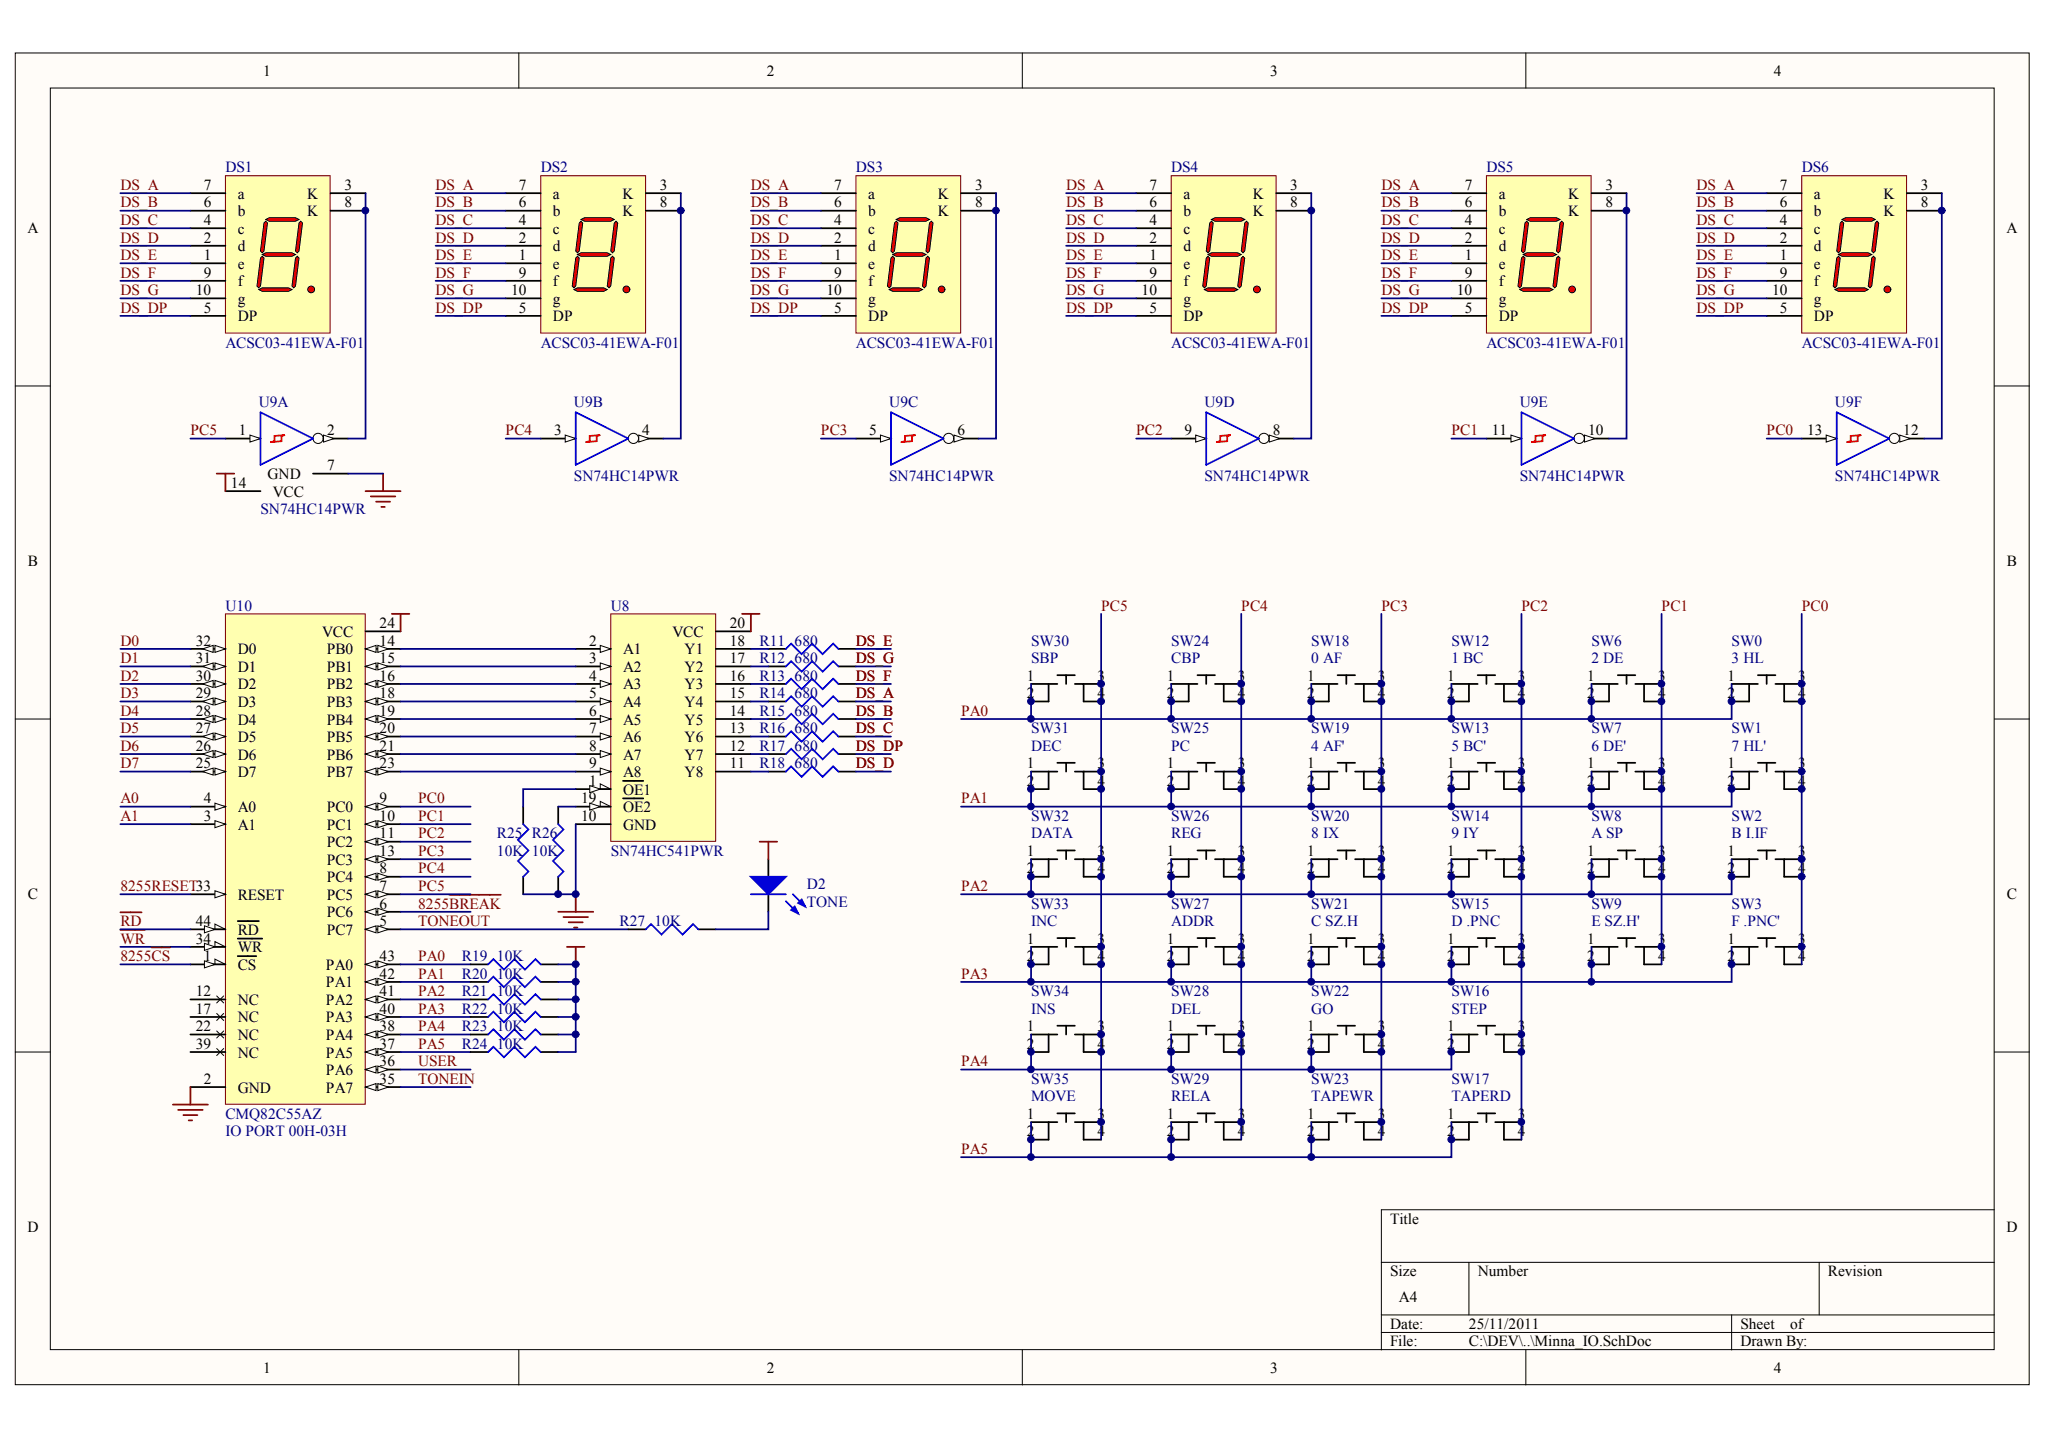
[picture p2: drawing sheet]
<svg xmlns="http://www.w3.org/2000/svg" width="289mm" height="203mm" viewBox="0 0 289 203" stroke-linecap="round" stroke-linejoin="round" font-family="sans-serif">
<defs><g id="words">
<g font-size="2.2">
<text x="37.1" y="10.7">1</text>
<text x="108.2" y="10.7">2</text>
<text x="179.2" y="10.7">3</text>
<text x="250.2" y="10.7">4</text>
<text x="28.7" y="29.3">6</text>
<text x="28.7" y="26.8">7</text>
<text x="33.5" y="28">a</text>
<text x="43.3" y="28">K</text>
<text x="48.6" y="26.8">3</text>
<text x="48.6" y="29.3">8</text>
<text x="73.2" y="29.3">6</text>
<text x="73.2" y="26.8">7</text>
<text x="78" y="28">a</text>
<text x="87.8" y="28">K</text>
<text x="93.1" y="26.8">3</text>
<text x="93.1" y="29.3">8</text>
<text x="117.7" y="29.3">6</text>
<text x="117.7" y="26.8">7</text>
<text x="122.5" y="28">a</text>
<text x="132.3" y="28">K</text>
<text x="137.6" y="26.8">3</text>
<text x="137.6" y="29.3">8</text>
<text x="162.2" y="29.3">6</text>
<text x="162.2" y="26.8">7</text>
<text x="167" y="28">a</text>
<text x="176.8" y="28">K</text>
<text x="182" y="26.8">3</text>
<text x="182" y="29.3">8</text>
<text x="206.6" y="29.3">6</text>
<text x="206.6" y="26.8">7</text>
<text x="211.4" y="28">a</text>
<text x="221.2" y="28">K</text>
<text x="226.5" y="26.8">3</text>
<text x="226.5" y="29.3">8</text>
<text x="251.1" y="29.3">6</text>
<text x="251.1" y="26.8">7</text>
<text x="255.9" y="28">a</text>
<text x="265.7" y="28">K</text>
<text x="271" y="26.8">3</text>
<text x="271" y="29.3">8</text>
<text x="3.9" y="32.9">A</text>
<text x="28.7" y="34.2">2</text>
<text x="28.7" y="31.7">4</text>
<text x="33.5" y="35.4">d</text>
<text x="33.5" y="33">c</text>
<text x="33.5" y="30.5">b</text>
<text x="43.3" y="30.5">K</text>
<text x="73.2" y="34.2">2</text>
<text x="73.2" y="31.7">4</text>
<text x="78" y="35.4">d</text>
<text x="78" y="33">c</text>
<text x="78" y="30.5">b</text>
<text x="87.8" y="30.5">K</text>
<text x="117.7" y="34.2">2</text>
<text x="117.7" y="31.7">4</text>
<text x="122.5" y="35.4">d</text>
<text x="122.5" y="33">c</text>
<text x="122.5" y="30.5">b</text>
<text x="132.3" y="30.5">K</text>
<text x="162.2" y="34.2">2</text>
<text x="162.2" y="31.7">4</text>
<text x="167" y="35.4">d</text>
<text x="167" y="33">c</text>
<text x="167" y="30.5">b</text>
<text x="176.8" y="30.5">K</text>
<text x="206.6" y="34.2">2</text>
<text x="206.6" y="31.7">4</text>
<text x="211.4" y="35.4">d</text>
<text x="211.4" y="33">c</text>
<text x="211.4" y="30.5">b</text>
<text x="221.2" y="30.5">K</text>
<text x="251.1" y="34.2">2</text>
<text x="251.1" y="31.7">4</text>
<text x="255.9" y="35.4">d</text>
<text x="255.9" y="33">c</text>
<text x="255.9" y="30.5">b</text>
<text x="265.7" y="30.5">K</text>
<text x="283.1" y="32.9">A</text>
<text x="27.6" y="41.6">10</text>
<text x="28.7" y="39.1">9</text>
<text x="28.7" y="36.7">1</text>
<text x="33.5" y="40.4">f</text>
<text x="33.5" y="37.9">e</text>
<text x="72.1" y="41.6">10</text>
<text x="73.2" y="39.1">9</text>
<text x="73.2" y="36.7">1</text>
<text x="78" y="40.4">f</text>
<text x="78" y="37.9">e</text>
<text x="116.6" y="41.6">10</text>
<text x="117.7" y="39.1">9</text>
<text x="117.7" y="36.7">1</text>
<text x="122.5" y="40.4">f</text>
<text x="122.5" y="37.9">e</text>
<text x="161.1" y="41.6">10</text>
<text x="162.2" y="39.1">9</text>
<text x="162.2" y="36.7">1</text>
<text x="167" y="40.4">f</text>
<text x="167" y="37.9">e</text>
<text x="205.5" y="41.6">10</text>
<text x="206.6" y="39.1">9</text>
<text x="206.6" y="36.7">1</text>
<text x="211.4" y="40.4">f</text>
<text x="211.4" y="37.9">e</text>
<text x="250" y="41.6">10</text>
<text x="251.1" y="39.1">9</text>
<text x="251.1" y="36.7">1</text>
<text x="255.9" y="40.4">f</text>
<text x="255.9" y="37.9">e</text>
<text x="28.7" y="44.1">5</text>
<text x="33.5" y="42.8">g</text>
<text x="33.5" y="45.3">DP</text>
<text x="73.2" y="44.1">5</text>
<text x="78" y="42.8">g</text>
<text x="78" y="45.3">DP</text>
<text x="117.7" y="44.1">5</text>
<text x="122.5" y="42.8">g</text>
<text x="122.5" y="45.3">DP</text>
<text x="162.2" y="44.1">5</text>
<text x="167" y="42.8">g</text>
<text x="167" y="45.3">DP</text>
<text x="206.6" y="44.1">5</text>
<text x="211.4" y="42.8">g</text>
<text x="211.4" y="45.3">DP</text>
<text x="251.1" y="44.1">5</text>
<text x="255.9" y="42.8">g</text>
<text x="255.9" y="45.3">DP</text>
<text x="33.7" y="61.4">1</text>
<text x="46.1" y="61.4">2</text>
<text x="78.2" y="61.4">3</text>
<text x="90.6" y="61.4">4</text>
<text x="122.6" y="61.4">5</text>
<text x="135.1" y="61.4">6</text>
<text x="167.1" y="61.4">9</text>
<text x="179.6" y="61.4">8</text>
<text x="210.5" y="61.4">11</text>
<text x="224" y="61.4">10</text>
<text x="254.9" y="61.4">13</text>
<text x="268.5" y="61.4">12</text>
<text x="32.6" y="68.8">14</text>
<text x="37.7" y="67.6">GND</text>
<text x="38.5" y="70">VCC</text>
<text x="46.1" y="66.3">7</text>
<text x="3.9" y="79.8">B</text>
<text x="283.1" y="79.8">B</text>
<text x="45.4" y="89.8">VCC</text>
<text x="53.5" y="88.6">24</text>
<text x="94.9" y="89.8">VCC</text>
<text x="103" y="88.6">20</text>
<text x="27.6" y="96">30</text>
<text x="27.6" y="93.5">31</text>
<text x="27.6" y="91">32</text>
<text x="33.5" y="94.8">D1</text>
<text x="33.5" y="92.3">D0</text>
<text x="46.1" y="92.3">PB0</text>
<text x="46.1" y="94.8">PB1</text>
<text x="53.5" y="91">14</text>
<text x="53.5" y="93.5">15</text>
<text x="53.5" y="96">16</text>
<text x="83.1" y="91">2</text>
<text x="83.1" y="93.5">3</text>
<text x="83.1" y="96">4</text>
<text x="87.9" y="92.3">A1</text>
<text x="87.9" y="94.8">A2</text>
<text x="96.6" y="94.8">Y2</text>
<text x="96.6" y="92.3">Y1</text>
<text x="103" y="96">16</text>
<text x="103" y="93.5">17</text>
<text x="103" y="91">18</text>
<text x="144.9" y="96">1</text>
<text x="154.9" y="96">3</text>
<text x="164.6" y="96">1</text>
<text x="174.6" y="96">3</text>
<text x="184.4" y="96">1</text>
<text x="194.4" y="96">3</text>
<text x="204.2" y="96">1</text>
<text x="214.1" y="96">3</text>
<text x="223.9" y="96">1</text>
<text x="233.9" y="96">3</text>
<text x="243.7" y="96">1</text>
<text x="253.7" y="96">3</text>
<text x="27.6" y="100.9">28</text>
<text x="27.6" y="98.5">29</text>
<text x="33.5" y="99.7">D3</text>
<text x="33.5" y="97.2">D2</text>
<text x="46.1" y="97.2">PB2</text>
<text x="46.1" y="99.7">PB3</text>
<text x="53.5" y="98.5">18</text>
<text x="53.5" y="100.9">19</text>
<text x="83.1" y="98.5">5</text>
<text x="83.1" y="100.9">6</text>
<text x="87.9" y="97.2">A3</text>
<text x="87.9" y="99.7">A4</text>
<text x="96.6" y="99.7">Y4</text>
<text x="96.6" y="97.2">Y3</text>
<text x="103" y="100.9">14</text>
<text x="103" y="98.5">15</text>
<text x="144.9" y="98.5">2</text>
<text x="154.9" y="98.5">4</text>
<text x="164.6" y="98.5">2</text>
<text x="174.6" y="98.5">4</text>
<text x="184.4" y="98.5">2</text>
<text x="194.4" y="98.5">4</text>
<text x="204.2" y="98.5">2</text>
<text x="214.1" y="98.5">4</text>
<text x="223.9" y="98.5">2</text>
<text x="233.9" y="98.5">4</text>
<text x="243.7" y="98.5">2</text>
<text x="253.7" y="98.5">4</text>
<text x="27.6" y="105.9">26</text>
<text x="27.6" y="103.4">27</text>
<text x="33.5" y="107.1">D6</text>
<text x="33.5" y="104.6">D5</text>
<text x="33.5" y="102.2">D4</text>
<text x="46.1" y="102.2">PB4</text>
<text x="46.1" y="104.6">PB5</text>
<text x="46.1" y="107.1">PB6</text>
<text x="53.5" y="103.4">20</text>
<text x="53.5" y="105.9">21</text>
<text x="83.1" y="103.4">7</text>
<text x="83.1" y="105.9">8</text>
<text x="87.9" y="102.2">A5</text>
<text x="87.9" y="104.6">A6</text>
<text x="87.9" y="107.1">A7</text>
<text x="96.6" y="107.1">Y7</text>
<text x="96.6" y="104.6">Y6</text>
<text x="96.6" y="102.2">Y5</text>
<text x="103" y="105.9">12</text>
<text x="103" y="103.4">13</text>
<text x="27.6" y="108.3">25</text>
<text x="28.7" y="113.3">4</text>
<text x="33.5" y="109.6">D7</text>
<text x="46.1" y="109.6">PB7</text>
<text x="53.5" y="113.3">9</text>
<text x="53.5" y="108.3">23</text>
<text x="82" y="113.3">19</text>
<text x="83.1" y="110.8">1</text>
<text x="83.1" y="108.3">9</text>
<text x="87.9" y="112.1">OE1</text>
<text x="87.9" y="109.6">A8</text>
<text x="96.6" y="109.6">Y8</text>
<text x="103" y="108.3">11</text>
<text x="144.9" y="108.3">1</text>
<text x="144.9" y="110.8">2</text>
<text x="154.9" y="108.3">3</text>
<text x="154.9" y="110.8">4</text>
<text x="164.6" y="108.3">1</text>
<text x="164.6" y="110.8">2</text>
<text x="174.6" y="108.3">3</text>
<text x="174.6" y="110.8">4</text>
<text x="184.4" y="108.3">1</text>
<text x="184.4" y="110.8">2</text>
<text x="194.4" y="108.3">3</text>
<text x="194.4" y="110.8">4</text>
<text x="204.2" y="108.3">1</text>
<text x="204.2" y="110.8">2</text>
<text x="214.1" y="108.3">3</text>
<text x="214.1" y="110.8">4</text>
<text x="223.9" y="108.3">1</text>
<text x="223.9" y="110.8">2</text>
<text x="233.9" y="108.3">3</text>
<text x="233.9" y="110.8">4</text>
<text x="243.7" y="108.3">1</text>
<text x="243.7" y="110.8">2</text>
<text x="253.7" y="108.3">3</text>
<text x="253.7" y="110.8">4</text>
<text x="28.7" y="115.8">3</text>
<text x="33.5" y="117">A1</text>
<text x="33.5" y="114.5">A0</text>
<text x="46.1" y="114.5">PC0</text>
<text x="46.1" y="117">PC1</text>
<text x="46.1" y="119.5">PC2</text>
<text x="53.5" y="115.8">10</text>
<text x="53.5" y="118.2">11</text>
<text x="82" y="115.8">10</text>
<text x="87.9" y="117">GND</text>
<text x="87.9" y="114.5">OE2</text>
<text x="46.1" y="124.4">PC4</text>
<text x="46.1" y="121.9">PC3</text>
<text x="53.5" y="125.6">7</text>
<text x="53.5" y="123.2">8</text>
<text x="53.5" y="120.7">13</text>
<text x="144.9" y="120.7">1</text>
<text x="144.9" y="123.2">2</text>
<text x="154.9" y="120.7">3</text>
<text x="154.9" y="123.2">4</text>
<text x="164.6" y="120.7">1</text>
<text x="164.6" y="123.2">2</text>
<text x="174.6" y="120.7">3</text>
<text x="174.6" y="123.2">4</text>
<text x="184.4" y="120.7">1</text>
<text x="184.4" y="123.2">2</text>
<text x="194.4" y="120.7">3</text>
<text x="194.4" y="123.2">4</text>
<text x="204.2" y="120.7">1</text>
<text x="204.2" y="123.2">2</text>
<text x="214.1" y="120.7">3</text>
<text x="214.1" y="123.2">4</text>
<text x="223.9" y="120.7">1</text>
<text x="223.9" y="123.2">2</text>
<text x="233.9" y="120.7">3</text>
<text x="233.9" y="123.2">4</text>
<text x="243.7" y="120.7">1</text>
<text x="243.7" y="123.2">2</text>
<text x="253.7" y="120.7">3</text>
<text x="253.7" y="123.2">4</text>
<text x="3.9" y="126.8">C</text>
<text x="27.6" y="130.6">44</text>
<text x="33.5" y="126.9">RESET</text>
<text x="33.5" y="131.8">RD</text>
<text x="46.1" y="131.8">PC7</text>
<text x="46.1" y="129.4">PC6</text>
<text x="46.1" y="126.9">PC5</text>
<text x="53.5" y="130.6">5</text>
<text x="53.5" y="128.1">6</text>
<text x="283.1" y="126.8">C</text>
<text x="27.6" y="133.1">34</text>
<text x="28.7" y="135.5">1</text>
<text x="33.5" y="136.8">CS</text>
<text x="33.5" y="134.3">WR</text>
<text x="46" y="136.8">PA0</text>
<text x="53.5" y="135.5">43</text>
<text x="144.9" y="133.1">1</text>
<text x="144.9" y="135.5">2</text>
<text x="154.9" y="133.1">3</text>
<text x="154.9" y="135.5">4</text>
<text x="164.6" y="133.1">1</text>
<text x="164.6" y="135.5">2</text>
<text x="174.6" y="133.1">3</text>
<text x="174.6" y="135.5">4</text>
<text x="184.4" y="133.1">1</text>
<text x="184.4" y="135.5">2</text>
<text x="194.4" y="133.1">3</text>
<text x="194.4" y="135.5">4</text>
<text x="204.2" y="133.1">1</text>
<text x="204.2" y="135.5">2</text>
<text x="214.1" y="133.1">3</text>
<text x="214.1" y="135.5">4</text>
<text x="223.9" y="133.1">1</text>
<text x="223.9" y="135.5">2</text>
<text x="233.9" y="133.1">3</text>
<text x="233.9" y="135.5">4</text>
<text x="243.7" y="133.1">1</text>
<text x="243.7" y="135.5">2</text>
<text x="253.7" y="133.1">3</text>
<text x="253.7" y="135.5">4</text>
<text x="27.6" y="140.5">12</text>
<text x="27.6" y="142.9">17</text>
<text x="33.5" y="141.7">NC</text>
<text x="46" y="141.7">PA2</text>
<text x="46" y="139.2">PA1</text>
<text x="53.5" y="142.9">40</text>
<text x="53.5" y="140.5">41</text>
<text x="53.5" y="138">42</text>
<text x="27.6" y="145.4">22</text>
<text x="27.6" y="147.9">39</text>
<text x="33.5" y="144.2">NC</text>
<text x="33.5" y="146.7">NC</text>
<text x="33.5" y="149.1">NC</text>
<text x="46" y="149.1">PA5</text>
<text x="46" y="146.7">PA4</text>
<text x="46" y="144.2">PA3</text>
<text x="53.5" y="147.9">37</text>
<text x="53.5" y="145.4">38</text>
<text x="144.9" y="145.4">1</text>
<text x="144.9" y="147.9">2</text>
<text x="154.9" y="145.4">3</text>
<text x="154.9" y="147.9">4</text>
<text x="164.6" y="145.4">1</text>
<text x="164.6" y="147.9">2</text>
<text x="174.6" y="145.4">3</text>
<text x="174.6" y="147.9">4</text>
<text x="184.4" y="145.4">1</text>
<text x="184.4" y="147.9">2</text>
<text x="194.4" y="145.4">3</text>
<text x="194.4" y="147.9">4</text>
<text x="204.2" y="145.4">1</text>
<text x="204.2" y="147.9">2</text>
<text x="214.1" y="145.4">3</text>
<text x="214.1" y="147.9">4</text>
<text x="28.7" y="152.8">2</text>
<text x="33.5" y="154.1">GND</text>
<text x="46" y="154.1">PA7</text>
<text x="46" y="151.6">PA6</text>
<text x="53.5" y="152.8">35</text>
<text x="53.5" y="150.4">36</text>
<text x="144.9" y="157.8">1</text>
<text x="144.9" y="160.2">2</text>
<text x="154.9" y="157.8">3</text>
<text x="154.9" y="160.2">4</text>
<text x="164.6" y="157.8">1</text>
<text x="164.6" y="160.2">2</text>
<text x="174.6" y="157.8">3</text>
<text x="174.6" y="160.2">4</text>
<text x="184.4" y="157.8">1</text>
<text x="184.4" y="160.2">2</text>
<text x="194.4" y="157.8">3</text>
<text x="194.4" y="160.2">4</text>
<text x="204.2" y="157.8">1</text>
<text x="204.2" y="160.2">2</text>
<text x="214.1" y="157.8">3</text>
<text x="214.1" y="160.2">4</text>
<text x="3.9" y="173.8">D</text>
<text x="196.1" y="172.5">Title</text>
<text x="283.1" y="173.8">D</text>
<text x="196.1" y="179.9">Size</text>
<text x="208.5" y="179.9">Number</text>
<text x="257.9" y="179.9">Revision</text>
<text x="197.3" y="183.7">A4</text>
<text x="196.1" y="187.4">Date:</text>
<text x="196.1" y="189.8">File:</text>
<text x="207.2" y="187.4">25/11/2011</text>
<text x="207.2" y="189.8">C:\DEV\..\Minna_IO.SchDoc</text>
<text x="245.5" y="187.4">Sheet</text>
<text x="245.5" y="189.8">Drawn By:</text>
<text x="252.5" y="187.4">of</text>
<text x="37.1" y="193.6">1</text>
<text x="108.2" y="193.6">2</text>
<text x="179.2" y="193.6">3</text>
<text x="250.2" y="193.6">4</text>
</g>
<g font-size="2.2" fill="#800000">
<text x="17" y="26.8">DS_A</text>
<text x="17" y="29.3">DS_B</text>
<text x="61.5" y="26.8">DS_A</text>
<text x="61.5" y="29.3">DS_B</text>
<text x="105.9" y="26.8">DS_A</text>
<text x="105.9" y="29.3">DS_B</text>
<text x="150.4" y="26.8">DS_A</text>
<text x="150.4" y="29.3">DS_B</text>
<text x="194.9" y="26.8">DS_A</text>
<text x="194.9" y="29.3">DS_B</text>
<text x="239.4" y="26.8">DS_A</text>
<text x="239.4" y="29.3">DS_B</text>
<text x="17" y="31.7">DS_C</text>
<text x="17" y="34.2">DS_D</text>
<text x="61.5" y="31.7">DS_C</text>
<text x="61.5" y="34.2">DS_D</text>
<text x="105.9" y="31.7">DS_C</text>
<text x="105.9" y="34.2">DS_D</text>
<text x="150.4" y="31.7">DS_C</text>
<text x="150.4" y="34.2">DS_D</text>
<text x="194.9" y="31.7">DS_C</text>
<text x="194.9" y="34.2">DS_D</text>
<text x="239.4" y="31.7">DS_C</text>
<text x="239.4" y="34.2">DS_D</text>
<text x="17" y="36.7">DS_E</text>
<text x="17" y="39.1">DS_F</text>
<text x="17" y="41.6">DS_G</text>
<text x="61.5" y="36.7">DS_E</text>
<text x="61.5" y="39.1">DS_F</text>
<text x="61.5" y="41.6">DS_G</text>
<text x="105.9" y="36.7">DS_E</text>
<text x="105.9" y="39.1">DS_F</text>
<text x="105.9" y="41.6">DS_G</text>
<text x="150.4" y="36.7">DS_E</text>
<text x="150.4" y="39.1">DS_F</text>
<text x="150.4" y="41.6">DS_G</text>
<text x="194.9" y="36.7">DS_E</text>
<text x="194.9" y="39.1">DS_F</text>
<text x="194.9" y="41.6">DS_G</text>
<text x="239.4" y="36.7">DS_E</text>
<text x="239.4" y="39.1">DS_F</text>
<text x="239.4" y="41.6">DS_G</text>
<text x="17" y="44.1">DS_DP</text>
<text x="61.5" y="44.1">DS_DP</text>
<text x="105.9" y="44.1">DS_DP</text>
<text x="150.4" y="44.1">DS_DP</text>
<text x="194.9" y="44.1">DS_DP</text>
<text x="239.4" y="44.1">DS_DP</text>
<text x="26.9" y="61.4">PC5</text>
<text x="71.3" y="61.4">PC4</text>
<text x="115.8" y="61.4">PC3</text>
<text x="160.3" y="61.4">PC2</text>
<text x="204.8" y="61.4">PC1</text>
<text x="249.2" y="61.4">PC0</text>
<text x="155.3" y="86.1">PC5</text>
<text x="175.1" y="86.1">PC4</text>
<text x="194.9" y="86.1">PC3</text>
<text x="214.6" y="86.1">PC2</text>
<text x="234.4" y="86.1">PC1</text>
<text x="254.2" y="86.1">PC0</text>
<text x="17" y="91">D0</text>
<text x="17" y="93.5">D1</text>
<text x="17" y="96">D2</text>
<text x="120.8" y="91">DS_E</text>
<text x="120.8" y="96">DS_F</text>
<text x="120.8" y="93.5">DS_G</text>
<text x="17" y="98.5">D3</text>
<text x="17" y="100.9">D4</text>
<text x="120.8" y="98.5">DS_A</text>
<text x="120.8" y="100.9">DS_B</text>
<text x="135.6" y="100.9">PA0</text>
<text x="17" y="103.4">D5</text>
<text x="17" y="105.9">D6</text>
<text x="120.8" y="103.4">DS_C</text>
<text x="120.8" y="105.9">DS_DP</text>
<text x="17" y="113.3">A0</text>
<text x="17" y="108.3">D7</text>
<text x="59" y="113.3">PC0</text>
<text x="120.8" y="108.3">DS_D</text>
<text x="135.6" y="113.3">PA1</text>
<text x="17" y="115.8">A1</text>
<text x="59" y="115.8">PC1</text>
<text x="59" y="118.2">PC2</text>
<text x="17" y="125.6">8255RESET33</text>
<text x="59" y="120.7">PC3</text>
<text x="59" y="123.2">PC4</text>
<text x="59" y="125.6">PC5</text>
<text x="135.6" y="125.6">PA2</text>
<text x="17" y="130.6">RD</text>
<text x="59" y="128.1">8255BREAK</text>
<text x="59" y="130.6">TONEOUT</text>
<text x="17" y="133.1">WR</text>
<text x="17" y="135.5">8255CS</text>
<text x="59" y="135.5">PA0</text>
<text x="59" y="138">PA1</text>
<text x="59" y="140.5">PA2</text>
<text x="59" y="142.9">PA3</text>
<text x="135.6" y="138">PA3</text>
<text x="59" y="145.4">PA4</text>
<text x="59" y="147.9">PA5</text>
<text x="59" y="150.4">USER</text>
<text x="59" y="152.8">TONEIN</text>
<text x="135.6" y="150.4">PA4</text>
<text x="135.6" y="162.7">PA5</text>
</g>
<g font-size="2.2" fill="#000080">
<text x="31.8" y="24.3">DS1</text>
<text x="76.3" y="24.3">DS2</text>
<text x="120.8" y="24.3">DS3</text>
<text x="165.2" y="24.3">DS4</text>
<text x="209.7" y="24.3">DS5</text>
<text x="254.2" y="24.3">DS6</text>
<text x="31.8" y="49">ACSC03-41EWA-F01</text>
<text x="76.3" y="49">ACSC03-41EWA-F01</text>
<text x="120.8" y="49">ACSC03-41EWA-F01</text>
<text x="165.2" y="49">ACSC03-41EWA-F01</text>
<text x="209.7" y="49">ACSC03-41EWA-F01</text>
<text x="254.2" y="49">ACSC03-41EWA-F01</text>
<text x="36.5" y="57.4">U9A</text>
<text x="81" y="57.4">U9B</text>
<text x="125.4" y="57.4">U9C</text>
<text x="169.9" y="57.4">U9D</text>
<text x="214.4" y="57.4">U9E</text>
<text x="258.9" y="57.4">U9F</text>
<text x="81" y="67.8">SN74HC14PWR</text>
<text x="125.4" y="67.8">SN74HC14PWR</text>
<text x="169.9" y="67.8">SN74HC14PWR</text>
<text x="214.4" y="67.8">SN74HC14PWR</text>
<text x="258.9" y="67.8">SN74HC14PWR</text>
<text x="36.7" y="72.5">SN74HC14PWR</text>
<text x="31.8" y="86.1">U10</text>
<text x="86.2" y="86.1">U8</text>
<text x="107.2" y="91">R11</text>
<text x="107.2" y="93.5">R12</text>
<text x="107.2" y="96">R13</text>
<text x="112.1" y="91">680</text>
<text x="112.1" y="93.5">680</text>
<text x="112.1" y="96">680</text>
<text x="145.5" y="91">SW30</text>
<text x="145.5" y="93.5">SBP</text>
<text x="165.2" y="91">SW24</text>
<text x="165.2" y="93.5">CBP</text>
<text x="185" y="91">SW18</text>
<text x="185" y="93.5">0 AF</text>
<text x="204.8" y="91">SW12</text>
<text x="204.8" y="93.5">1 BC</text>
<text x="224.5" y="91">SW6</text>
<text x="224.5" y="93.5">2 DE</text>
<text x="244.3" y="91">SW0</text>
<text x="244.3" y="93.5">3 HL</text>
<text x="107.2" y="98.5">R14</text>
<text x="107.2" y="100.9">R15</text>
<text x="112.1" y="98.5">680</text>
<text x="112.1" y="100.9">680</text>
<text x="107.2" y="103.4">R16</text>
<text x="107.2" y="105.9">R17</text>
<text x="112.1" y="103.4">680</text>
<text x="112.1" y="105.9">680</text>
<text x="145.5" y="103.4">SW31</text>
<text x="145.5" y="105.9">DEC</text>
<text x="165.2" y="103.4">SW25</text>
<text x="165.2" y="105.9">PC</text>
<text x="185" y="103.4">SW19</text>
<text x="185" y="105.9">4 AF'</text>
<text x="204.8" y="103.4">SW13</text>
<text x="204.8" y="105.9">5 BC'</text>
<text x="224.5" y="103.4">SW7</text>
<text x="224.5" y="105.9">6 DE'</text>
<text x="244.3" y="103.4">SW1</text>
<text x="244.3" y="105.9">7 HL'</text>
<text x="107.2" y="108.3">R18</text>
<text x="112.1" y="108.3">680</text>
<text x="70.1" y="118.2">R25 R26</text>
<text x="145.5" y="115.8">SW32</text>
<text x="145.5" y="118.2">DATA</text>
<text x="165.2" y="115.8">SW26</text>
<text x="165.2" y="118.2">REG</text>
<text x="185" y="115.8">SW20</text>
<text x="185" y="118.2">8 IX</text>
<text x="204.8" y="115.8">SW14</text>
<text x="204.8" y="118.2">9 IY</text>
<text x="224.5" y="115.8">SW8</text>
<text x="224.5" y="118.2">A SP</text>
<text x="244.3" y="115.8">SW2</text>
<text x="244.3" y="118.2">B I.IF</text>
<text x="70.1" y="120.7">10K 10K</text>
<text x="86.2" y="120.7">SN74HC541PWR</text>
<text x="113.8" y="125.4">D2</text>
<text x="87.4" y="130.6">R27</text>
<text x="92.3" y="130.6">10K</text>
<text x="113.8" y="127.9">TONE</text>
<text x="145.5" y="128.1">SW33</text>
<text x="145.5" y="130.6">INC</text>
<text x="165.2" y="128.1">SW27</text>
<text x="165.2" y="130.6">ADDR</text>
<text x="185" y="128.1">SW21</text>
<text x="185" y="130.6">C SZ.H</text>
<text x="204.8" y="128.1">SW15</text>
<text x="204.8" y="130.6">D .PNC</text>
<text x="224.5" y="128.1">SW9</text>
<text x="224.5" y="130.6">E SZ.H'</text>
<text x="244.3" y="128.1">SW3</text>
<text x="244.3" y="130.6">F .PNC'</text>
<text x="65.2" y="135.5">R19</text>
<text x="70.1" y="135.5">10K</text>
<text x="65.2" y="138">R20</text>
<text x="65.2" y="140.5">R21</text>
<text x="65.2" y="142.9">R22</text>
<text x="70.1" y="138">10K</text>
<text x="70.1" y="140.5">10K</text>
<text x="70.1" y="142.9">10K</text>
<text x="145.5" y="140.5">SW34</text>
<text x="145.5" y="142.9">INS</text>
<text x="165.2" y="140.5">SW28</text>
<text x="165.2" y="142.9">DEL</text>
<text x="185" y="140.5">SW22</text>
<text x="185" y="142.9">GO</text>
<text x="204.8" y="140.5">SW16</text>
<text x="204.8" y="142.9">STEP</text>
<text x="65.2" y="145.4">R23</text>
<text x="65.2" y="147.9">R24</text>
<text x="70.1" y="145.4">10K</text>
<text x="70.1" y="147.9">10K</text>
<text x="145.5" y="152.8">SW35</text>
<text x="145.5" y="155.3">MOVE</text>
<text x="165.2" y="152.8">SW29</text>
<text x="165.2" y="155.3">RELA</text>
<text x="185" y="152.8">SW23</text>
<text x="185" y="155.3">TAPEWR</text>
<text x="204.8" y="152.8">SW17</text>
<text x="204.8" y="155.3">TAPERD</text>
<text x="31.8" y="160.2">IO PORT 00H-03H</text>
<text x="31.8" y="157.8">CMQ82C55AZ</text>
</g>
</g></defs>
<g fill="#fffcf8" stroke="#000" stroke-width=".14">
<path d="M2.2 7.5h284.1v187.8h-284.1z"/>
<path d="M7.1 12.4h274.2v177.9h-274.2z"/>
</g>
<g fill="none" stroke="#000" stroke-width=".14">
<path d="M73.2 7.5v4.9M144.2 7.5v4.9M215.3 7.5v4.9M2.2 54.4h4.9M281.4 54.4h4.9M2.2 101.4h4.9M281.4 101.4h4.9M2.2 148.3h4.9M281.4 148.3h4.9M194.9 178h86.5M207.2 178v7.4M256.6 178v7.4"/>
<path d="M281.4 170.6h-86.5v19.8M73.2 190.4v4.9M144.2 190.4v4.9M194.9 185.4h86.5M194.9 187.9h86.5M215.3 190.4v4.9M244.3 185.4v5"/>
</g>
<path d="M86.2 86.6h14.8v32h-14.8z" fill="#ffffb0" stroke="#800000" stroke-width=".14"/>
<path d="M81.2 111.3h5" fill="none" stroke="#000" stroke-width=".25"/>
<path d="M84.7 110.5l1.5 .8h-1.5z" fill="none" stroke="#000" stroke-width=".14"/>
<path d="M83.2 110.8l1.5 .5-1.5 .5z" fill="#fffcf8" stroke="#000" stroke-width=".14"/>
<path d="M81.2 91.5h5M87.9 110.1h2.9" fill="none" stroke="#000" stroke-width=".25"/>
<path d="M84.7 91l1.5 .5-1.5 .5z" fill="#fffcf8" stroke="#000" stroke-width=".14"/>
<path d="M81.2 94h5" fill="none" stroke="#000" stroke-width=".25"/>
<path d="M84.7 93.5l1.5 .5-1.5 .5z" fill="#fffcf8" stroke="#000" stroke-width=".14"/>
<path d="M81.2 96.4h5" fill="none" stroke="#000" stroke-width=".25"/>
<path d="M84.7 96l1.5 .4-1.5 .5z" fill="#fffcf8" stroke="#000" stroke-width=".14"/>
<path d="M81.2 98.9h5" fill="none" stroke="#000" stroke-width=".25"/>
<path d="M84.7 98.4l1.5 .5-1.5 .5z" fill="#fffcf8" stroke="#000" stroke-width=".14"/>
<path d="M81.2 101.4h5" fill="none" stroke="#000" stroke-width=".25"/>
<path d="M84.7 100.9l1.5 .5-1.5 .5z" fill="#fffcf8" stroke="#000" stroke-width=".14"/>
<path d="M81.2 103.9h5" fill="none" stroke="#000" stroke-width=".25"/>
<path d="M84.7 103.4l1.5 .5-1.5 .5z" fill="#fffcf8" stroke="#000" stroke-width=".14"/>
<path d="M81.2 106.3h5" fill="none" stroke="#000" stroke-width=".25"/>
<path d="M84.7 105.8l1.5 .5-1.5 .5z" fill="#fffcf8" stroke="#000" stroke-width=".14"/>
<path d="M81.2 108.8h5" fill="none" stroke="#000" stroke-width=".25"/>
<path d="M84.7 108.3l1.5 .5-1.5 .5z" fill="#fffcf8" stroke="#000" stroke-width=".14"/>
<path d="M101 98.9h4.9M101 96.4h4.9M101 94h4.9M101 91.5h4.9M81.2 116.2h5M81.2 113.7h5M101 108.8h4.9M101 106.3h4.9M101 103.9h4.9M101 101.4h4.9" fill="none" stroke="#000" stroke-width=".25"/>
<path d="M84.7 113l1.5 .7h-1.5z" fill="none" stroke="#000" stroke-width=".14"/>
<path d="M83.2 113.3l1.5 .4-1.5 .5z" fill="#fffcf8" stroke="#000" stroke-width=".14"/>
<path d="M254.2 61.8h4.9M101 89h4.9M87.9 112.6h2.9" fill="none" stroke="#000" stroke-width=".25"/>
<path d="M257.6 61.4l1.5 .4-1.5 .5z" fill="#fffcf8" stroke="#000" stroke-width=".14"/>
<path d="M266.5 61.8h5" fill="none" stroke="#000" stroke-width=".25"/>
<circle cx="267.2" cy="61.8" r=".72" fill="#fffcf8" stroke="#000" stroke-width=".14"/>
<path d="M268 61.4l1.5 .4-1.5 .5z" fill="#fffcf8" stroke="#000" stroke-width=".14"/>
<path d="M259.1 58.1l7.4 3.7-7.4 3.8z" fill="none" stroke="#00f" stroke-width=".25"/>
<path d="M261.1 61.5l1.5-.1-.5 .1v.7l-1.5 .1 .5-.1z" fill="none" stroke="#f00" stroke-width=".25"/>
<path d="M209.7 61.8h4.9" fill="none" stroke="#000" stroke-width=".25"/>
<path d="M213.2 61.4l1.4 .4-1.4 .5z" fill="#fffcf8" stroke="#000" stroke-width=".14"/>
<path d="M222.1 61.8h4.9" fill="none" stroke="#000" stroke-width=".25"/>
<circle cx="222.8" cy="61.8" r=".72" fill="#fffcf8" stroke="#000" stroke-width=".14"/>
<path d="M223.5 61.4l1.5 .4-1.5 .5z" fill="#fffcf8" stroke="#000" stroke-width=".14"/>
<path d="M214.6 58.1l7.5 3.7-7.5 3.8z" fill="none" stroke="#00f" stroke-width=".25"/>
<path d="M216.6 61.5l1.5-.1-.5 .1v.7l-1.5 .1 .5-.1z" fill="none" stroke="#f00" stroke-width=".25"/>
<path d="M165.2 61.8h5" fill="none" stroke="#000" stroke-width=".25"/>
<path d="M168.7 61.4l1.5 .4-1.5 .5z" fill="#fffcf8" stroke="#000" stroke-width=".14"/>
<path d="M177.6 61.8h4.9" fill="none" stroke="#000" stroke-width=".25"/>
<circle cx="178.3" cy="61.8" r=".72" fill="#fffcf8" stroke="#000" stroke-width=".14"/>
<path d="M179.1 61.4l1.4 .4-1.4 .5z" fill="#fffcf8" stroke="#000" stroke-width=".14"/>
<path d="M170.2 58.1l7.4 3.7-7.4 3.8z" fill="none" stroke="#00f" stroke-width=".25"/>
<path d="M172.1 61.5l1.5-.1-.5 .1v.7l-1.4 .1 .4-.1z" fill="none" stroke="#f00" stroke-width=".25"/>
<path d="M120.8 61.8h4.9" fill="none" stroke="#000" stroke-width=".25"/>
<path d="M124.2 61.4l1.5 .4-1.5 .5z" fill="#fffcf8" stroke="#000" stroke-width=".14"/>
<path d="M133.1 61.8h4.9" fill="none" stroke="#000" stroke-width=".25"/>
<circle cx="133.8" cy="61.8" r=".72" fill="#fffcf8" stroke="#000" stroke-width=".14"/>
<path d="M134.6 61.4l1.5 .4-1.5 .5z" fill="#fffcf8" stroke="#000" stroke-width=".14"/>
<path d="M125.7 58.1l7.4 3.7-7.4 3.8z" fill="none" stroke="#00f" stroke-width=".25"/>
<path d="M127.7 61.5l1.5-.1-.5 .1v.7l-1.5 .1 .5-.1z" fill="none" stroke="#f00" stroke-width=".25"/>
<path d="M76.3 61.8h4.9" fill="none" stroke="#000" stroke-width=".25"/>
<path d="M79.7 61.4l1.5 .4-1.5 .5z" fill="#fffcf8" stroke="#000" stroke-width=".14"/>
<path d="M88.6 61.8h5" fill="none" stroke="#000" stroke-width=".25"/>
<circle cx="89.4" cy="61.8" r=".72" fill="#fffcf8" stroke="#000" stroke-width=".14"/>
<path d="M90.1 61.4l1.5 .4-1.5 .5z" fill="#fffcf8" stroke="#000" stroke-width=".14"/>
<path d="M81.2 58.1l7.4 3.7-7.4 3.8z" fill="none" stroke="#00f" stroke-width=".25"/>
<path d="M83.2 61.5l1.5-.1-.5 .1v.7l-1.5 .1 .5-.1z" fill="none" stroke="#f00" stroke-width=".25"/>
<path d="M31.8 61.8h4.9" fill="none" stroke="#000" stroke-width=".25"/>
<path d="M35.3 61.4l1.4 .4-1.4 .5z" fill="#fffcf8" stroke="#000" stroke-width=".14"/>
<path d="M44.2 61.8h4.9" fill="none" stroke="#000" stroke-width=".25"/>
<circle cx="44.9" cy="61.8" r=".72" fill="#fffcf8" stroke="#000" stroke-width=".14"/>
<path d="M45.6 61.4l1.5 .4-1.5 .5z" fill="#fffcf8" stroke="#000" stroke-width=".14"/>
<path d="M36.7 58.1l7.5 3.7-7.5 3.8z" fill="none" stroke="#00f" stroke-width=".25"/>
<path d="M38.7 61.5l1.5-.1-.5 .1v.7l-1.5 .1 .5-.1z" fill="none" stroke="#f00" stroke-width=".25"/>
<path d="M31.8 69.3h4.9M44.2 66.8h4.9" fill="none" stroke="#000" stroke-width=".25"/>
<path d="M120.8 24.8h14.7v22.2h-14.7z" fill="#ffffb0" stroke="#800000" stroke-width=".14"/>
<path d="M115.8 39.6h5M115.8 37.1h5M115.8 34.7h5M115.8 27.2h5M115.8 32.2h5M115.8 29.7h5M135.6 27.2h4.9M115.8 42.1h5M115.8 44.5h5" fill="none" stroke="#000" stroke-width=".25"/>
<circle cx="132.8" cy="40.8" r=".47" fill="#f00" stroke="#000" stroke-width=".14"/>
<g fill="#f00" stroke="#000" stroke-width=".14">
<path d="M125.4 40.8l.5-.2h3.7l.5 .2-.5 .3h-3.7z" fill-rule="evenodd"/>
<path d="M125.9 35.9l.5-.3h3.7l.5 .3-.5 .2h-3.7z" fill-rule="evenodd"/>
<path d="M126.4 30.9l.5-.2h3.7l.5 .2-.5 .3h-3.7z" fill-rule="evenodd"/>
<path d="M131.4 31.2l.2 .2-.5 4-.2 .2-.3-.2 .5-4z" fill-rule="evenodd"/>
<path d="M126.4 31.2l.3 .2-.5 4-.3 .2-.2-.2 .5-4z" fill-rule="evenodd"/>
<path d="M125.9 36.1l.3 .3-.5 3.9-.3 .3-.2-.3 .5-3.9z" fill-rule="evenodd"/>
<path d="M130.9 36.1l.2 .3-.5 3.9-.2 .3-.3-.3 .5-3.9z" fill-rule="evenodd"/>
</g>
<path d="M135.6 29.7h4.9" fill="none" stroke="#000" stroke-width=".25"/>
<path d="M165.2 24.8h14.8v22.2h-14.8z" fill="#ffffb0" stroke="#800000" stroke-width=".14"/>
<path d="M160.3 39.6h4.9M160.3 37.1h4.9M160.3 34.7h4.9M160.3 27.2h4.9M160.3 32.2h4.9M160.3 29.7h4.9M180.1 27.2h4.9M160.3 42.1h4.9M160.3 44.5h4.9" fill="none" stroke="#000" stroke-width=".25"/>
<circle cx="177.3" cy="40.8" r=".48" fill="#f00" stroke="#000" stroke-width=".14"/>
<g fill="#f00" stroke="#000" stroke-width=".14">
<path d="M169.9 40.8l.5-.2h3.7l.5 .2-.5 .3h-3.7z" fill-rule="evenodd"/>
<path d="M170.4 35.9l.5-.3h3.7l.5 .3-.5 .2h-3.7z" fill-rule="evenodd"/>
<path d="M170.9 30.9l.5-.2h3.7l.5 .2-.5 .3h-3.7z" fill-rule="evenodd"/>
<path d="M175.9 31.2l.2 .2-.5 4-.2 .2-.3-.2 .5-4z" fill-rule="evenodd"/>
<path d="M170.9 31.2l.3 .2-.5 4-.3 .2-.2-.2 .5-4z" fill-rule="evenodd"/>
<path d="M170.4 36.1l.3 .3-.5 3.9-.3 .3-.2-.3 .5-3.9z" fill-rule="evenodd"/>
<path d="M175.4 36.1l.2 .3-.5 3.9-.2 .3-.3-.3 .5-3.9z" fill-rule="evenodd"/>
</g>
<path d="M180.1 29.7h4.9" fill="none" stroke="#000" stroke-width=".25"/>
<path d="M209.7 24.8h14.8v22.2h-14.8z" fill="#ffffb0" stroke="#800000" stroke-width=".14"/>
<path d="M204.8 39.6h4.9M204.8 37.1h4.9M204.8 34.7h4.9M204.8 27.2h4.9M204.8 32.2h4.9M204.8 29.7h4.9M224.5 27.2h5M204.8 42.1h4.9M204.8 44.5h4.9" fill="none" stroke="#000" stroke-width=".25"/>
<circle cx="221.8" cy="40.8" r=".47" fill="#f00" stroke="#000" stroke-width=".14"/>
<g fill="#f00" stroke="#000" stroke-width=".14">
<path d="M214.4 40.8l.5-.2h3.7l.5 .2-.5 .3h-3.7z" fill-rule="evenodd"/>
<path d="M214.9 35.9l.5-.3h3.7l.5 .3-.5 .2h-3.7z" fill-rule="evenodd"/>
<path d="M215.4 30.9l.5-.2h3.7l.5 .2-.5 .3h-3.7z" fill-rule="evenodd"/>
<path d="M220.3 31.2l.3 .2-.5 4-.3 .2-.2-.2 .5-4z" fill-rule="evenodd"/>
<path d="M215.4 31.2l.2 .2-.5 4-.2 .2-.3-.2 .5-4z" fill-rule="evenodd"/>
<path d="M214.9 36.1l.2 .3-.5 3.9-.2 .3-.3-.3 .5-3.9z" fill-rule="evenodd"/>
<path d="M219.8 36.1l.3 .3-.5 3.9-.3 .3-.2-.3 .5-3.9z" fill-rule="evenodd"/>
</g>
<path d="M224.5 29.7h5" fill="none" stroke="#000" stroke-width=".25"/>
<path d="M31.8 24.8h14.8v22.2h-14.8z" fill="#ffffb0" stroke="#800000" stroke-width=".14"/>
<path d="M26.9 39.6h4.9M26.9 37.1h4.9M26.9 34.7h4.9M26.9 27.2h4.9M26.9 32.2h4.9M26.9 29.7h4.9M46.6 27.2h5M26.9 42.1h4.9M26.9 44.5h4.9" fill="none" stroke="#000" stroke-width=".25"/>
<circle cx="43.9" cy="40.8" r=".48" fill="#f00" stroke="#000" stroke-width=".14"/>
<g fill="#f00" stroke="#000" stroke-width=".14">
<path d="M36.5 40.8l.5-.2h3.7l.5 .2-.5 .3h-3.7z" fill-rule="evenodd"/>
<path d="M37 35.9l.5-.3h3.7l.5 .3-.5 .2h-3.7z" fill-rule="evenodd"/>
<path d="M37.5 30.9l.5-.2h3.7l.5 .2-.5 .3h-3.7z" fill-rule="evenodd"/>
<path d="M42.4 31.2l.3 .2-.5 4-.3 .2-.2-.2 .5-4z" fill-rule="evenodd"/>
<path d="M37.5 31.2l.2 .2-.5 4-.2 .2-.3-.2 .5-4z" fill-rule="evenodd"/>
<path d="M37 36.1l.2 .3-.5 3.9-.2 .3-.2-.3 .4-3.9z" fill-rule="evenodd"/>
<path d="M41.9 36.1l.3 .3-.5 3.9-.3 .3-.2-.3 .5-3.9z" fill-rule="evenodd"/>
</g>
<path d="M46.6 29.7h5" fill="none" stroke="#000" stroke-width=".25"/>
<path d="M254.2 24.8h14.8v22.2h-14.8z" fill="#ffffb0" stroke="#800000" stroke-width=".14"/>
<path d="M249.2 39.6h5M249.2 37.1h5M249.2 34.7h5M249.2 27.2h5M249.2 32.2h5M249.2 29.7h5M269 27.2h4.9M249.2 42.1h5M249.2 44.5h5" fill="none" stroke="#000" stroke-width=".25"/>
<circle cx="266.3" cy="40.8" r=".48" fill="#f00" stroke="#000" stroke-width=".14"/>
<g fill="#f00" stroke="#000" stroke-width=".14">
<path d="M258.9 40.8l.5-.2h3.7l.5 .2-.5 .3h-3.7z" fill-rule="evenodd"/>
<path d="M259.4 35.9l.5-.3h3.7l.5 .3-.5 .2h-3.7z" fill-rule="evenodd"/>
<path d="M259.9 30.9l.5-.2h3.7l.5 .2-.5 .3h-3.7z" fill-rule="evenodd"/>
<path d="M264.8 31.2l.2 .2-.4 4-.3 .2-.2-.2 .5-4z" fill-rule="evenodd"/>
<path d="M259.9 31.2l.2 .2-.5 4-.2 .2-.3-.2 .5-4z" fill-rule="evenodd"/>
<path d="M259.4 36.1l.2 .3-.5 3.9-.2 .3-.3-.3 .5-3.9z" fill-rule="evenodd"/>
<path d="M264.3 36.1l.3 .3-.5 3.9-.3 .3-.2-.3 .5-3.9z" fill-rule="evenodd"/>
</g>
<path d="M269 29.7h4.9" fill="none" stroke="#000" stroke-width=".25"/>
<path d="M76.3 24.8h14.8v22.2h-14.8z" fill="#ffffb0" stroke="#800000" stroke-width=".14"/>
<path d="M71.3 39.6h5M71.3 37.1h5M71.3 34.7h5M71.3 27.2h5M71.3 32.2h5M71.3 29.7h5M91.1 27.2h4.9M71.3 42.1h5M71.3 44.5h5" fill="none" stroke="#000" stroke-width=".25"/>
<circle cx="88.4" cy="40.8" r=".48" fill="#f00" stroke="#000" stroke-width=".14"/>
<g fill="#f00" stroke="#000" stroke-width=".14">
<path d="M81 40.8l.5-.2h3.7l.5 .2-.5 .3h-3.7z" fill-rule="evenodd"/>
<path d="M81.5 35.9l.5-.3h3.7l.5 .3-.5 .2h-3.7z" fill-rule="evenodd"/>
<path d="M82 30.9l.5-.2h3.7l.5 .2-.5 .3h-3.7z" fill-rule="evenodd"/>
<path d="M86.9 31.2l.3 .2-.5 4-.3 .2-.2-.2 .5-4z" fill-rule="evenodd"/>
<path d="M82 31.2l.2 .2-.5 4-.2 .2-.3-.2 .5-4z" fill-rule="evenodd"/>
<path d="M81.5 36.1l.2 .3-.5 3.9-.2 .3-.3-.3 .5-3.9z" fill-rule="evenodd"/>
<path d="M86.4 36.1l.3 .3-.5 3.9-.3 .3-.2-.3 .5-3.9z" fill-rule="evenodd"/>
</g>
<g fill="none" stroke="#000" stroke-width=".25">
<path d="M91.1 29.7h4.9M145.5 96.4h3.7M147.9 96.4v2.5h-2.4M149.2 95.2h2.4M150.4 95.2v1.2M151.6 96.4h1.3v2.5h2.4M152.9 96.4h2.4M165.2 96.4h3.7M167.7 96.4v2.5h-2.5M168.9 95.2h2.5M170.2 95.2v1.2M171.4 96.4h1.2v2.5h2.5"/>
<path d="M172.6 96.4h2.5M185 96.4h3.7M187.5 96.4v2.5h-2.5M188.7 95.2h2.5M189.9 95.2v1.2M191.2 96.4h1.2v2.5h2.5M192.4 96.4h2.5M204.8 96.4h3.7M207.2 96.4v2.5h-2.4M208.5 95.2h2.4M209.7 95.2v1.2M210.9 96.4h1.3v2.5h2.4"/>
<path d="M212.2 96.4h2.4M224.5 96.4h3.7M227 96.4v2.5h-2.5M228.2 95.2h2.5M229.5 95.2v1.2M230.7 96.4h1.2v2.5h2.5M231.9 96.4h2.5M244.3 96.4h3.7M246.8 96.4v2.5h-2.5M248 95.2h2.5M249.2 95.2v1.2M250.5 96.4h1.2v2.5h2.5"/>
<path d="M251.7 96.4h2.5M145.5 108.8h3.7M147.9 108.8v2.5h-2.4M149.2 107.6h2.4M149.2 119.9h2.4M150.4 107.6v1.2M150.4 119.9v1.3M151.6 108.8h1.3v2.5h2.4M152.9 108.8h2.4M165.2 108.8h3.7M167.7 108.8v2.5h-2.5M168.9 107.6h2.5"/>
<path d="M168.9 119.9h2.5M170.2 107.6v1.2M170.2 119.9v1.3M171.4 108.8h1.2v2.5h2.5M172.6 108.8h2.5M185 108.8h3.7M187.5 108.8v2.5h-2.5M188.7 107.6h2.5M188.7 119.9h2.5M189.9 107.6v1.2M189.9 119.9v1.3M191.2 108.8h1.2v2.5h2.5"/>
<path d="M192.4 108.8h2.5M204.8 108.8h3.7M207.2 108.8v2.5h-2.4M208.5 107.6h2.4M208.5 119.9h2.4M209.7 107.6v1.2M209.7 119.9v1.3M210.9 108.8h1.3v2.5h2.4M212.2 108.8h2.4M224.5 108.8h3.7M227 108.8v2.5h-2.5M228.2 107.6h2.5"/>
<path d="M228.2 119.9h2.5M229.5 107.6v1.2M229.5 119.9v1.3M230.7 108.8h1.2v2.5h2.5M231.9 108.8h2.5M244.3 108.8h3.7M246.8 108.8v2.5h-2.5M248 107.6h2.5M248 119.9h2.5M249.2 107.6v1.2M249.2 119.9v1.3M250.5 108.8h1.2v2.5h2.5"/>
<path d="M251.7 108.8h2.5M145.5 121.2h3.7M145.5 133.5h3.7M147.9 121.2v2.4h-2.4M147.9 133.5v2.5h-2.4M149.2 132.3h2.4M150.4 132.3v1.2M151.6 121.2h1.3v2.4h2.4M151.6 133.5h1.3v2.5h2.4M152.9 121.2h2.4M152.9 133.5h2.4M165.2 121.2h3.7"/>
<path d="M165.2 133.5h3.7M167.7 121.2v2.4h-2.5M167.7 133.5v2.5h-2.5M168.9 132.3h2.5M170.2 132.3v1.2M171.4 121.2h1.2v2.4h2.5M171.4 133.5h1.2v2.5h2.5M172.6 121.2h2.5M172.6 133.5h2.5M185 121.2h3.7M185 133.5h3.7M187.5 121.2v2.4h-2.5"/>
<path d="M187.5 133.5v2.5h-2.5M188.7 132.3h2.5M189.9 132.3v1.2M191.2 121.2h1.2v2.4h2.5M191.2 133.5h1.2v2.5h2.5M192.4 121.2h2.5M192.4 133.5h2.5M204.8 121.2h3.7M204.8 133.5h3.7M207.2 121.2v2.4h-2.4M207.2 133.5v2.5h-2.4M208.5 132.3h2.4"/>
<path d="M209.7 132.3v1.2M210.9 121.2h1.3v2.4h2.4M210.9 133.5h1.3v2.5h2.4M212.2 121.2h2.4M212.2 133.5h2.4M224.5 121.2h3.7M224.5 133.5h3.7M227 121.2v2.4h-2.5M227 133.5v2.5h-2.5M228.2 132.3h2.5M229.5 132.3v1.2M230.7 121.2h1.2v2.4h2.5"/>
<path d="M230.7 133.5h1.2v2.5h2.5M231.9 121.2h2.5M231.9 133.5h2.5M244.3 121.2h3.7M244.3 133.5h3.7M246.8 121.2v2.4h-2.5M246.8 133.5v2.5h-2.5M248 132.3h2.5M249.2 132.3v1.2M250.5 121.2h1.2v2.4h2.5M250.5 133.5h1.2v2.5h2.5M251.7 121.2h2.5"/>
<path d="M251.7 133.5h2.5M145.5 145.9h3.7M145.5 158.2h3.7M147.9 145.9v2.4h-2.4M147.9 158.2v2.5h-2.4M149.2 144.6h2.4M149.2 157h2.4M150.4 144.6v1.3M150.4 157v1.2M151.6 145.9h1.3v2.4h2.4M151.6 158.2h1.3v2.5h2.4M152.9 145.9h2.4"/>
<path d="M152.9 158.2h2.4M165.2 145.9h3.7M165.2 158.2h3.7M167.7 145.9v2.4h-2.5M167.7 158.2v2.5h-2.5M168.9 144.6h2.5M168.9 157h2.5M170.2 144.6v1.3M170.2 157v1.2M171.4 158.2h1.2v2.5h2.5M171.4 145.9h1.2v2.4h2.5M172.6 145.9h2.5"/>
<path d="M172.6 158.2h2.5M185 145.9h3.7M185 158.2h3.7M187.5 145.9v2.4h-2.5M187.5 158.2v2.5h-2.5M188.7 144.6h2.5M188.7 157h2.5M189.9 144.6v1.3M189.9 157v1.2M191.2 145.9h1.2v2.4h2.5M191.2 158.2h1.2v2.5h2.5M192.4 145.9h2.5"/>
<path d="M192.4 158.2h2.5M204.8 145.9h3.7M204.8 158.2h3.7M207.2 145.9v2.4h-2.4M207.2 158.2v2.5h-2.4M208.5 144.6h2.4M208.5 157h2.4M209.7 144.6v1.3M209.7 157v1.2M210.9 145.9h1.3v2.4h2.4M210.9 158.2h1.3v2.5h2.4M212.2 145.9h2.4"/>
<path d="M212.2 158.2h2.4"/>
</g>
<path d="M31.8 86.6h19.7v69.1h-19.7z" fill="#ffffb0" stroke="#800000" stroke-width=".14"/>
<path d="M26.9 136h4.9" fill="none" stroke="#000" stroke-width=".25"/>
<path d="M30.3 135.2l1.5 .8h-1.5z" fill="none" stroke="#000" stroke-width=".14"/>
<path d="M28.8 135.5l1.5 .5-1.5 .5z" fill="#fffcf8" stroke="#000" stroke-width=".14"/>
<path d="M26.9 116.2h4.9M33.5 134.8h2.7M26.9 153.3h4.9" fill="none" stroke="#000" stroke-width=".25"/>
<path d="M30.3 115.7l1.5 .5-1.5 .5z" fill="#fffcf8" stroke="#000" stroke-width=".14"/>
<path d="M26.9 113.7h4.9" fill="none" stroke="#000" stroke-width=".25"/>
<path d="M30.3 113.3l1.5 .4-1.5 .5z" fill="#fffcf8" stroke="#000" stroke-width=".14"/>
<path d="M51.6 131h4.9" fill="none" stroke="#000" stroke-width=".25"/>
<g fill="#fffcf8" stroke="#000" stroke-width=".14">
<path d="M51.6 131l1.5-.4v.9z"/>
<path d="M53.3 130.6l1.5 .4-1.5 .5z"/>
</g>
<path d="M51.6 128.6h4.9" fill="none" stroke="#000" stroke-width=".25"/>
<g fill="#fffcf8" stroke="#000" stroke-width=".14">
<path d="M51.6 128.6l1.5-.5v1z"/>
<path d="M53.3 128.1l1.5 .5-1.5 .5z"/>
</g>
<path d="M51.6 126.1h4.9" fill="none" stroke="#000" stroke-width=".25"/>
<g fill="#fffcf8" stroke="#000" stroke-width=".14">
<path d="M51.6 126.1l1.5-.5v1z"/>
<path d="M53.3 125.6l1.5 .5-1.5 .5z"/>
</g>
<path d="M51.6 123.6h4.9" fill="none" stroke="#000" stroke-width=".25"/>
<g fill="#fffcf8" stroke="#000" stroke-width=".14">
<path d="M51.6 123.6l1.5-.5v1z"/>
<path d="M53.3 123.1l1.5 .5-1.5 .5z"/>
</g>
<path d="M51.6 113.7h4.9" fill="none" stroke="#000" stroke-width=".25"/>
<g fill="#fffcf8" stroke="#000" stroke-width=".14">
<path d="M51.6 113.7l1.5-.4v.9z"/>
<path d="M53.3 113.3l1.5 .4-1.5 .5z"/>
</g>
<path d="M51.6 116.2h4.9" fill="none" stroke="#000" stroke-width=".25"/>
<g fill="#fffcf8" stroke="#000" stroke-width=".14">
<path d="M51.6 116.2l1.5-.5v1z"/>
<path d="M53.3 115.7l1.5 .5-1.5 .5z"/>
</g>
<path d="M51.6 118.7h4.9" fill="none" stroke="#000" stroke-width=".25"/>
<g fill="#fffcf8" stroke="#000" stroke-width=".14">
<path d="M51.6 118.7l1.5-.5v1z"/>
<path d="M53.3 118.2l1.5 .5-1.5 .5z"/>
</g>
<path d="M51.6 121.2h4.9M26.9 140.9h4.9" fill="none" stroke="#000" stroke-width=".25"/>
<path d="M30.6 140.4l1 1M31.6 140.4l-1 1" fill="none" stroke="#000" stroke-width=".14"/>
<g fill="#fffcf8" stroke="#000" stroke-width=".14">
<path d="M51.6 121.2l1.5-.5v1z"/>
<path d="M53.3 120.7l1.5 .5-1.5 .5z"/>
</g>
<path d="M51.6 91.5h4.9" fill="none" stroke="#000" stroke-width=".25"/>
<g fill="#fffcf8" stroke="#000" stroke-width=".14">
<path d="M51.6 91.5l1.5-.5v1z"/>
<path d="M53.3 91l1.5 .5-1.5 .5z"/>
</g>
<path d="M51.6 94h4.9" fill="none" stroke="#000" stroke-width=".25"/>
<g fill="#fffcf8" stroke="#000" stroke-width=".14">
<path d="M51.6 94l1.5-.5v1z"/>
<path d="M53.3 93.5l1.5 .5-1.5 .5z"/>
</g>
<path d="M51.6 96.4h4.9" fill="none" stroke="#000" stroke-width=".25"/>
<g fill="#fffcf8" stroke="#000" stroke-width=".14">
<path d="M51.6 96.4l1.5-.4v.9z"/>
<path d="M53.3 96l1.5 .4-1.5 .5z"/>
</g>
<path d="M51.6 98.9h4.9M26.9 143.4h4.9" fill="none" stroke="#000" stroke-width=".25"/>
<path d="M30.6 142.9l1 1M31.6 142.9l-1 1" fill="none" stroke="#000" stroke-width=".14"/>
<g fill="#fffcf8" stroke="#000" stroke-width=".14">
<path d="M51.6 98.9l1.5-.5v1z"/>
<path d="M53.3 98.4l1.5 .5-1.5 .5z"/>
</g>
<path d="M51.6 101.4h4.9" fill="none" stroke="#000" stroke-width=".25"/>
<g fill="#fffcf8" stroke="#000" stroke-width=".14">
<path d="M51.6 101.4l1.5-.5v1z"/>
<path d="M53.3 100.9l1.5 .5-1.5 .5z"/>
</g>
<path d="M51.6 103.9h4.9" fill="none" stroke="#000" stroke-width=".25"/>
<g fill="#fffcf8" stroke="#000" stroke-width=".14">
<path d="M51.6 103.9l1.5-.5v1z"/>
<path d="M53.3 103.4l1.5 .5-1.5 .5z"/>
</g>
<path d="M51.6 106.3h4.9" fill="none" stroke="#000" stroke-width=".25"/>
<g fill="#fffcf8" stroke="#000" stroke-width=".14">
<path d="M51.6 106.3l1.5-.5v1z"/>
<path d="M53.3 105.8l1.5 .5-1.5 .5z"/>
</g>
<path d="M51.6 108.8h4.9M26.9 145.9h4.9" fill="none" stroke="#000" stroke-width=".25"/>
<path d="M30.6 145.4l1 1M31.6 145.4l-1 1" fill="none" stroke="#000" stroke-width=".14"/>
<g fill="#fffcf8" stroke="#000" stroke-width=".14">
<path d="M51.6 108.8l1.5-.5v1z"/>
<path d="M53.3 108.3l1.5 .5-1.5 .5z"/>
</g>
<path d="M51.6 89h4.9M26.9 108.8h4.9" fill="none" stroke="#000" stroke-width=".25"/>
<g fill="#fffcf8" stroke="#000" stroke-width=".14">
<path d="M30.3 108.3l1.5 .5-1.5 .5z"/>
<path d="M28.6 108.8l1.5-.5v1z"/>
</g>
<path d="M26.9 106.3h4.9" fill="none" stroke="#000" stroke-width=".25"/>
<g fill="#fffcf8" stroke="#000" stroke-width=".14">
<path d="M30.3 105.8l1.5 .5-1.5 .5z"/>
<path d="M28.6 106.3l1.5-.5v1z"/>
</g>
<path d="M26.9 103.9h4.9" fill="none" stroke="#000" stroke-width=".25"/>
<g fill="#fffcf8" stroke="#000" stroke-width=".14">
<path d="M30.3 103.4l1.5 .5-1.5 .5z"/>
<path d="M28.6 103.9l1.5-.5v1z"/>
</g>
<path d="M26.9 101.4h4.9" fill="none" stroke="#000" stroke-width=".25"/>
<g fill="#fffcf8" stroke="#000" stroke-width=".14">
<path d="M30.3 100.9l1.5 .5-1.5 .5z"/>
<path d="M28.6 101.4l1.5-.5v1z"/>
</g>
<path d="M26.9 98.9h4.9" fill="none" stroke="#000" stroke-width=".25"/>
<g fill="#fffcf8" stroke="#000" stroke-width=".14">
<path d="M30.3 98.4l1.5 .5-1.5 .5z"/>
<path d="M28.6 98.9l1.5-.5v1z"/>
</g>
<path d="M26.9 96.4h4.9" fill="none" stroke="#000" stroke-width=".25"/>
<g fill="#fffcf8" stroke="#000" stroke-width=".14">
<path d="M30.3 96l1.5 .4-1.5 .5z"/>
<path d="M28.6 96.4l1.5-.4v.9z"/>
</g>
<path d="M26.9 94h4.9" fill="none" stroke="#000" stroke-width=".25"/>
<g fill="#fffcf8" stroke="#000" stroke-width=".14">
<path d="M30.3 93.5l1.5 .5-1.5 .5z"/>
<path d="M28.6 94l1.5-.5v1z"/>
</g>
<path d="M26.9 91.5h4.9" fill="none" stroke="#000" stroke-width=".25"/>
<g fill="#fffcf8" stroke="#000" stroke-width=".14">
<path d="M30.3 91l1.5 .5-1.5 .5z"/>
<path d="M28.6 91.5l1.5-.5v1z"/>
</g>
<path d="M26.9 126.1h4.9" fill="none" stroke="#000" stroke-width=".25"/>
<path d="M30.3 125.6l1.5 .5-1.5 .5z" fill="#fffcf8" stroke="#000" stroke-width=".14"/>
<path d="M26.9 133.5h4.9" fill="none" stroke="#000" stroke-width=".25"/>
<path d="M30.3 132.8l1.5 .7h-1.5z" fill="none" stroke="#000" stroke-width=".14"/>
<path d="M28.8 133l1.5 .5-1.5 .5z" fill="#fffcf8" stroke="#000" stroke-width=".14"/>
<path d="M33.5 132.4h3.5M51.6 153.3h4.9" fill="none" stroke="#000" stroke-width=".25"/>
<g fill="#fffcf8" stroke="#000" stroke-width=".14">
<path d="M51.6 153.3l1.5-.5v1z"/>
<path d="M53.3 152.8l1.5 .5-1.5 .5z"/>
</g>
<path d="M51.6 150.8h4.9" fill="none" stroke="#000" stroke-width=".25"/>
<g fill="#fffcf8" stroke="#000" stroke-width=".14">
<path d="M51.6 150.8l1.5-.5v1z"/>
<path d="M53.3 150.3l1.5 .5-1.5 .5z"/>
</g>
<path d="M51.6 148.3h4.9" fill="none" stroke="#000" stroke-width=".25"/>
<g fill="#fffcf8" stroke="#000" stroke-width=".14">
<path d="M51.6 148.3l1.5-.4v.9z"/>
<path d="M53.3 147.9l1.5 .4-1.5 .5z"/>
</g>
<path d="M51.6 145.9h4.9" fill="none" stroke="#000" stroke-width=".25"/>
<g fill="#fffcf8" stroke="#000" stroke-width=".14">
<path d="M51.6 145.9l1.5-.5v1z"/>
<path d="M53.3 145.4l1.5 .5-1.5 .5z"/>
</g>
<path d="M26.9 148.3h4.9M51.6 143.4h4.9" fill="none" stroke="#000" stroke-width=".25"/>
<path d="M30.6 147.9l1 .9M31.6 147.9l-1 .9" fill="none" stroke="#000" stroke-width=".14"/>
<g fill="#fffcf8" stroke="#000" stroke-width=".14">
<path d="M51.6 143.4l1.5-.5v1z"/>
<path d="M53.3 142.9l1.5 .5-1.5 .5z"/>
</g>
<path d="M51.6 140.9h4.9" fill="none" stroke="#000" stroke-width=".25"/>
<g fill="#fffcf8" stroke="#000" stroke-width=".14">
<path d="M51.6 140.9l1.5-.5v1z"/>
<path d="M53.3 140.4l1.5 .5-1.5 .5z"/>
</g>
<path d="M51.6 138.5h4.9" fill="none" stroke="#000" stroke-width=".25"/>
<g fill="#fffcf8" stroke="#000" stroke-width=".14">
<path d="M51.6 138.5l1.5-.5v1z"/>
<path d="M53.3 138l1.5 .5-1.5 .5z"/>
</g>
<path d="M51.6 136h4.9" fill="none" stroke="#000" stroke-width=".25"/>
<g fill="#fffcf8" stroke="#000" stroke-width=".14">
<path d="M51.6 136l1.5-.5v1z"/>
<path d="M53.3 135.5l1.5 .5-1.5 .5z"/>
</g>
<path d="M26.9 131h4.9" fill="none" stroke="#000" stroke-width=".25"/>
<path d="M30.3 130.3l1.5 .7h-1.5z" fill="none" stroke="#000" stroke-width=".14"/>
<path d="M28.8 130.6l1.5 .4-1.5 .5z" fill="#fffcf8" stroke="#000" stroke-width=".14"/>
<g fill="none" stroke="#000" stroke-width=".25">
<path d="M108.4 91.5h2.5M108.4 94h2.5M108.4 96.4h2.5M108.4 98.9h2.5M118.3 91.5h2.5M118.3 94h2.5M118.3 96.4h2.5M118.3 98.9h2.5M73.8 113.7v2.5M78.7 113.7v2.5M108.4 101.4h2.5M108.4 103.9h2.5"/>
<path d="M108.4 106.3h2.5M108.4 108.8h2.5M118.3 101.4h2.5M118.3 103.9h2.5M118.3 106.3h2.5M118.3 108.8h2.5M33.5 129.9h3M66.4 136h2.5M66.4 138.5h2.5M73.8 123.6v2.5M76.3 136h2.4M76.3 138.5h2.4"/>
<path d="M78.7 123.6v2.5M88.6 131h2.5M98.5 131h2.5M108.4 121.2v2.4M108.4 126.1v2.5M66.4 140.9h2.5M66.4 143.4h2.5M66.4 145.9h2.5M66.4 148.3h2.5M76.3 140.9h2.4M76.3 143.4h2.4M76.3 145.9h2.4"/>
<path d="M76.3 148.3h2.4"/>
</g>
<g fill="none" stroke="#800000" stroke-width=".25">
<path d="M30.6 66.8h2.4M31.8 66.8v2.5M51.6 69.3h4.9M52.3 70h3.5M53.1 70.7h1.9M53.8 71.5h.5M54 66.8v2.5M55.3 86.6h2.4M56.5 86.6v2.4M104.7 86.6h2.5M105.9 86.6v2.4M107.2 118.7h2.4"/>
<path d="M108.4 118.7v2.5M17 128.7h3M17 131.1h3.4M21.4 133.6h2.6M63.4 126.2h7.2M78.7 128.6h5M79.5 129.3h3.5M80 133.5h2.5M80.2 130.1h2M81 130.8h.5M81.2 126.1v2.5M81.2 133.5v2.5"/>
<path d="M24.4 155.8h4.9M25.1 156.5h3.5M25.9 157.2h2M26.6 158h.5M26.9 153.3v2.5"/>
</g>
<g fill="none" stroke="#000080" stroke-width=".25">
<path d="M17 39.6h9.9M17 37.1h9.9M17 34.7h9.9M17 32.2h9.9M17 29.7h9.9M17 27.2h9.9M51.6 27.2v34.6h-2.5M61.5 39.6h9.8M61.5 37.1h9.8M61.5 34.7h9.8M61.5 32.2h9.8M61.5 29.7h9.8"/>
<path d="M61.5 27.2h9.8M96 27.2v34.6h-2.4M105.9 39.6h9.9M105.9 37.1h9.9M105.9 34.7h9.9M105.9 32.2h9.9M105.9 29.7h9.9M105.9 27.2h9.9M140.5 27.2v34.6h-2.5M150.4 39.6h9.9M150.4 37.1h9.9M150.4 34.7h9.9"/>
<path d="M150.4 32.2h9.9M150.4 29.7h9.9M150.4 27.2h9.9M185 27.2v34.6h-2.5M194.9 39.6h9.9M194.9 37.1h9.9M194.9 34.7h9.9M194.9 32.2h9.9M194.9 29.7h9.9M194.9 27.2h9.9M229.5 27.2v34.6h-2.5M239.4 39.6h9.8"/>
<path d="M239.4 37.1h9.8M239.4 34.7h9.8M239.4 32.2h9.8M239.4 29.7h9.8M239.4 27.2h9.8M273.9 27.2v34.6h-2.4M17 42.1h9.9M17 44.5h9.9M61.5 42.1h9.8M61.5 44.5h9.8M105.9 42.1h9.9M105.9 44.5h9.9"/>
<path d="M150.4 42.1h9.9M150.4 44.5h9.9M194.9 42.1h9.9M194.9 44.5h9.9M239.4 42.1h9.8M239.4 44.5h9.8M26.9 61.8h4.9M49.1 66.8h4.9M71.3 61.8h5M115.8 61.8h5M160.3 61.8h4.9M204.8 61.8h4.9"/>
<path d="M249.2 61.8h5M17 91.5h9.9M17 94h9.9M17 96.4h9.9M17 98.9h9.9M56.5 91.5h24.7M56.5 94h24.7M56.5 96.4h24.7M56.5 98.9h24.7M105.9 91.5h2.5M105.9 94h2.5M105.9 96.4h2.5"/>
<path d="M105.9 98.9h2.5M120.8 91.5h4.9M120.8 94h4.9M120.8 96.4h4.9M120.8 98.9h4.9M145.5 96.4v5M155.3 86.6v74.1M165.2 96.4v5M175.1 86.6v74.1M185 96.4v5h-49.4M194.9 86.6v74.1M204.8 96.4v5h-19.8"/>
<path d="M214.6 86.6v74.1M224.5 96.4v5h-19.7M234.4 86.6v49.4M244.3 96.4v5h-19.8M254.2 86.6v49.4M17 101.4h9.9M17 103.9h9.9M17 106.3h9.9M17 108.8h9.9M17 116.2h9.9M17 113.7h9.9M56.5 101.4h24.7"/>
<path d="M56.5 103.9h24.7M56.5 106.3h24.7M56.5 108.8h24.7M56.5 116.2h9.9M56.5 113.7h9.9M56.5 118.7h9.9M78.7 113.7h2.5M81.2 116.2v9.9h-7.4M81.2 111.3h-7.4v2.4M105.9 101.4h2.5M105.9 103.9h2.5M105.9 106.3h2.5"/>
<path d="M105.9 108.8h2.5M120.8 101.4h4.9M120.8 103.9h4.9M120.8 106.3h4.9M120.8 108.8h4.9M145.5 108.8v4.9M165.2 108.8v4.9M185 108.8v4.9h-49.4M204.8 108.8v4.9h-19.8M224.5 108.8v4.9h-19.7M244.3 108.8v4.9h-19.8M17 126.1h9.9"/>
<path d="M17 133.5h9.9M17 131h9.9M17 136h9.9M56.5 128.6h9.9M56.5 126.1h9.9M56.5 131h32.1M56.5 123.6h9.9M56.5 121.2h9.9M56.5 138.5h9.9M56.5 136h9.9M78.7 136h2.5v12.3h-2.5M78.7 138.5h2.5"/>
<path d="M108.4 128.6v2.4h-7.4M145.5 121.2v4.9M145.5 133.5v5M165.2 121.2v4.9M165.2 133.5v5M185 121.2v4.9h-49.4M185 133.5v5h-49.4M204.8 121.2v4.9h-19.8M204.8 133.5v5h-19.8M224.5 121.2v4.9h-19.7M224.5 133.5v5h-19.7M244.3 121.2v4.9h-19.8"/>
<path d="M244.3 133.5v5h-19.8M56.5 150.8h9.9M56.5 153.3h9.9M56.5 148.3h9.9M56.5 145.9h9.9M56.5 143.4h9.9M56.5 140.9h9.9M78.7 145.9h2.5M78.7 143.4h2.5M78.7 140.9h2.5M145.5 145.9v4.9M145.5 158.2v5"/>
<path d="M165.2 145.9v4.9M165.2 158.2v5M185 145.9v4.9h-49.4M185 158.2v5h-49.4M204.8 145.9v4.9h-19.8M204.8 158.2v5h-19.8"/>
</g>
<g fill="none" stroke="#00f" stroke-width=".25">
<path d="M110.9 91.5l.7-.7 1.5 1.4 1.5-1.4 1.5 1.4 1.4-1.4 .8 .7M110.9 94l.7-.8 1.5 1.5 1.5-1.5 1.5 1.5 1.4-1.5 .8 .8M110.9 96.4l.7-.7 1.5 1.5 1.5-1.5 1.5 1.5 1.4-1.5 .8 .7M110.9 98.9l.7-.7 1.5 1.5 1.5-1.5 1.5 1.5 1.4-1.5 .8 .7M73.8 116.2l.7 .8-1.4 1.4 1.4 1.5-1.4 1.5 1.4 1.5-.7 .7M78.7 116.2l.8 .8-1.5 1.4 1.5 1.5-1.5 1.5 1.5 1.5-.8 .7M110.9 101.4l.7-.8 1.5 1.5 1.5-1.5 1.5 1.5 1.4-1.5 .8 .8M110.9 103.9l.7-.8 1.5 1.5 1.5-1.5 1.5 1.5 1.4-1.5 .8 .8M110.9 106.3l.7-.7 1.5 1.5 1.5-1.5 1.5 1.5 1.4-1.5 .8 .7M110.9 108.8l.7-.7 1.5 1.4 1.5-1.4 1.5 1.4 1.4-1.4 .8 .7M68.9 136l.7-.8 1.5 1.5 1.5-1.5 1.5 1.5 1.4-1.5 .8 .8M68.9 138.5l.7-.8 1.5 1.5 1.5-1.5 1.5 1.5 1.4-1.5 .8 .8"/>
<path d="M91.1 131l.7-.7 1.5 1.5 1.5-1.5 1.5 1.5 1.5-1.5 .7 .7M105.9 126.1h5M110.9 127.1l1.7 1.7M111.9 126.1l1.7 1.7M68.9 140.9l.7-.7 1.5 1.5 1.5-1.5 1.5 1.5 1.4-1.5 .8 .7M68.9 143.4l.7-.7 1.5 1.4 1.5-1.4 1.5 1.4 1.4-1.4 .8 .7M68.9 145.9l.7-.8 1.5 1.5 1.5-1.5 1.5 1.5 1.4-1.5 .8 .8M68.9 148.3l.7-.7 1.5 1.5 1.5-1.5 1.5 1.5 1.4-1.5 .8 .7"/>
</g>
<g fill="#00f" stroke="#00f" stroke-width=".25">
<path d="M105.9 123.6h5l-2.5 2.5z"/>
<path d="M112.1 127.8l.5 1-1-.5z"/>
<path d="M113.1 126.8l.5 1-1-.5z"/>
</g>
<g fill="#000080" stroke="#000080" stroke-width=".14">
<circle cx="51.5" cy="29.7" r=".47"/>
<circle cx="78.7" cy="126.1" r=".48"/>
<circle cx="81.2" cy="145.9" r=".48"/>
<circle cx="81.2" cy="143.4" r=".48"/>
<circle cx="81.2" cy="140.9" r=".48"/>
<circle cx="81.2" cy="138.4" r=".48"/>
<circle cx="81.2" cy="136" r=".48"/>
<circle cx="81.2" cy="126.1" r=".48"/>
<circle cx="96" cy="29.7" r=".48"/>
<circle cx="140.5" cy="29.7" r=".47"/>
<circle cx="145.4" cy="163.2" r=".47"/>
<circle cx="145.4" cy="160.7" r=".47"/>
<circle cx="145.4" cy="150.8" r=".47"/>
<circle cx="145.4" cy="148.3" r=".47"/>
<circle cx="145.4" cy="138.4" r=".47"/>
<circle cx="145.4" cy="136" r=".47"/>
<circle cx="145.4" cy="126.1" r=".47"/>
<circle cx="145.4" cy="123.6" r=".47"/>
<circle cx="145.4" cy="113.7" r=".47"/>
<circle cx="145.4" cy="111.3" r=".47"/>
<circle cx="145.4" cy="101.4" r=".47"/>
<circle cx="145.4" cy="98.9" r=".47"/>
<circle cx="155.3" cy="158.2" r=".48"/>
<circle cx="155.3" cy="148.3" r=".48"/>
<circle cx="155.3" cy="145.9" r=".48"/>
<circle cx="155.3" cy="136" r=".48"/>
<circle cx="155.3" cy="133.5" r=".48"/>
<circle cx="155.3" cy="123.6" r=".48"/>
<circle cx="155.3" cy="121.1" r=".48"/>
<circle cx="155.3" cy="111.3" r=".48"/>
<circle cx="155.3" cy="108.8" r=".48"/>
<circle cx="155.3" cy="98.9" r=".48"/>
<circle cx="155.3" cy="96.4" r=".48"/>
<circle cx="165.2" cy="163.2" r=".48"/>
<circle cx="165.2" cy="160.7" r=".48"/>
<circle cx="165.2" cy="150.8" r=".48"/>
<circle cx="165.2" cy="148.3" r=".48"/>
<circle cx="165.2" cy="138.4" r=".48"/>
<circle cx="165.2" cy="136" r=".48"/>
<circle cx="165.2" cy="126.1" r=".48"/>
<circle cx="165.2" cy="123.6" r=".48"/>
<circle cx="165.2" cy="113.7" r=".48"/>
<circle cx="165.2" cy="111.3" r=".48"/>
<circle cx="165.2" cy="101.4" r=".48"/>
<circle cx="165.2" cy="98.9" r=".48"/>
<circle cx="175.1" cy="158.2" r=".48"/>
<circle cx="175.1" cy="148.3" r=".48"/>
<circle cx="175.1" cy="145.9" r=".48"/>
<circle cx="175.1" cy="136" r=".48"/>
<circle cx="175.1" cy="133.5" r=".48"/>
<circle cx="175.1" cy="123.6" r=".48"/>
<circle cx="175.1" cy="121.1" r=".48"/>
<circle cx="175.1" cy="111.3" r=".48"/>
<circle cx="175.1" cy="108.8" r=".48"/>
<circle cx="175.1" cy="98.9" r=".48"/>
<circle cx="175.1" cy="96.4" r=".48"/>
<circle cx="185" cy="163.2" r=".48"/>
<circle cx="185" cy="160.7" r=".48"/>
<circle cx="185" cy="150.8" r=".48"/>
<circle cx="185" cy="148.3" r=".48"/>
<circle cx="185" cy="138.4" r=".48"/>
<circle cx="185" cy="136" r=".48"/>
<circle cx="185" cy="126.1" r=".48"/>
<circle cx="185" cy="123.6" r=".48"/>
<circle cx="185" cy="113.7" r=".48"/>
<circle cx="185" cy="111.3" r=".48"/>
<circle cx="185" cy="101.4" r=".48"/>
<circle cx="185" cy="98.9" r=".48"/>
<circle cx="185" cy="29.7" r=".48"/>
<circle cx="194.9" cy="158.2" r=".48"/>
<circle cx="194.9" cy="148.3" r=".48"/>
<circle cx="194.9" cy="145.9" r=".48"/>
<circle cx="194.9" cy="136" r=".48"/>
<circle cx="194.9" cy="133.5" r=".48"/>
<circle cx="194.9" cy="123.6" r=".48"/>
<circle cx="194.9" cy="121.1" r=".48"/>
<circle cx="194.9" cy="111.3" r=".48"/>
<circle cx="194.9" cy="108.8" r=".48"/>
<circle cx="194.9" cy="98.9" r=".48"/>
<circle cx="194.9" cy="96.4" r=".48"/>
<circle cx="204.8" cy="160.7" r=".48"/>
<circle cx="204.8" cy="148.3" r=".48"/>
<circle cx="204.8" cy="138.4" r=".48"/>
<circle cx="204.8" cy="136" r=".48"/>
<circle cx="204.8" cy="126.1" r=".48"/>
<circle cx="204.8" cy="123.6" r=".48"/>
<circle cx="204.8" cy="113.7" r=".48"/>
<circle cx="204.8" cy="111.3" r=".48"/>
<circle cx="204.8" cy="101.4" r=".48"/>
<circle cx="204.8" cy="98.9" r=".48"/>
<circle cx="214.6" cy="158.2" r=".47"/>
<circle cx="214.6" cy="148.3" r=".47"/>
<circle cx="214.6" cy="145.9" r=".47"/>
<circle cx="214.6" cy="136" r=".47"/>
<circle cx="214.6" cy="133.5" r=".47"/>
<circle cx="214.6" cy="123.6" r=".47"/>
<circle cx="214.6" cy="121.1" r=".47"/>
<circle cx="214.6" cy="111.3" r=".47"/>
<circle cx="214.6" cy="108.8" r=".47"/>
<circle cx="214.6" cy="98.9" r=".47"/>
<circle cx="214.6" cy="96.4" r=".47"/>
<circle cx="224.5" cy="138.4" r=".47"/>
<circle cx="224.5" cy="136" r=".47"/>
<circle cx="224.5" cy="126.1" r=".47"/>
<circle cx="224.5" cy="123.6" r=".47"/>
<circle cx="224.5" cy="113.7" r=".47"/>
<circle cx="224.5" cy="111.3" r=".47"/>
<circle cx="224.5" cy="101.4" r=".47"/>
<circle cx="224.5" cy="98.9" r=".47"/>
<circle cx="229.4" cy="29.7" r=".47"/>
<circle cx="234.4" cy="133.5" r=".47"/>
<circle cx="234.4" cy="123.6" r=".47"/>
<circle cx="234.4" cy="121.1" r=".47"/>
<circle cx="234.4" cy="111.3" r=".47"/>
<circle cx="234.4" cy="108.8" r=".47"/>
<circle cx="234.4" cy="98.9" r=".47"/>
<circle cx="234.4" cy="96.4" r=".47"/>
<circle cx="244.3" cy="136" r=".48"/>
<circle cx="244.3" cy="123.6" r=".48"/>
<circle cx="244.3" cy="111.3" r=".48"/>
<circle cx="244.3" cy="98.9" r=".48"/>
<circle cx="254.2" cy="133.5" r=".48"/>
<circle cx="254.2" cy="123.6" r=".48"/>
<circle cx="254.2" cy="121.1" r=".48"/>
<circle cx="254.2" cy="111.3" r=".48"/>
<circle cx="254.2" cy="108.8" r=".48"/>
<circle cx="254.2" cy="98.9" r=".48"/>
<circle cx="254.2" cy="96.4" r=".48"/>
<circle cx="273.9" cy="29.7" r=".48"/>
</g>
<use href="#words"/>
</svg>
